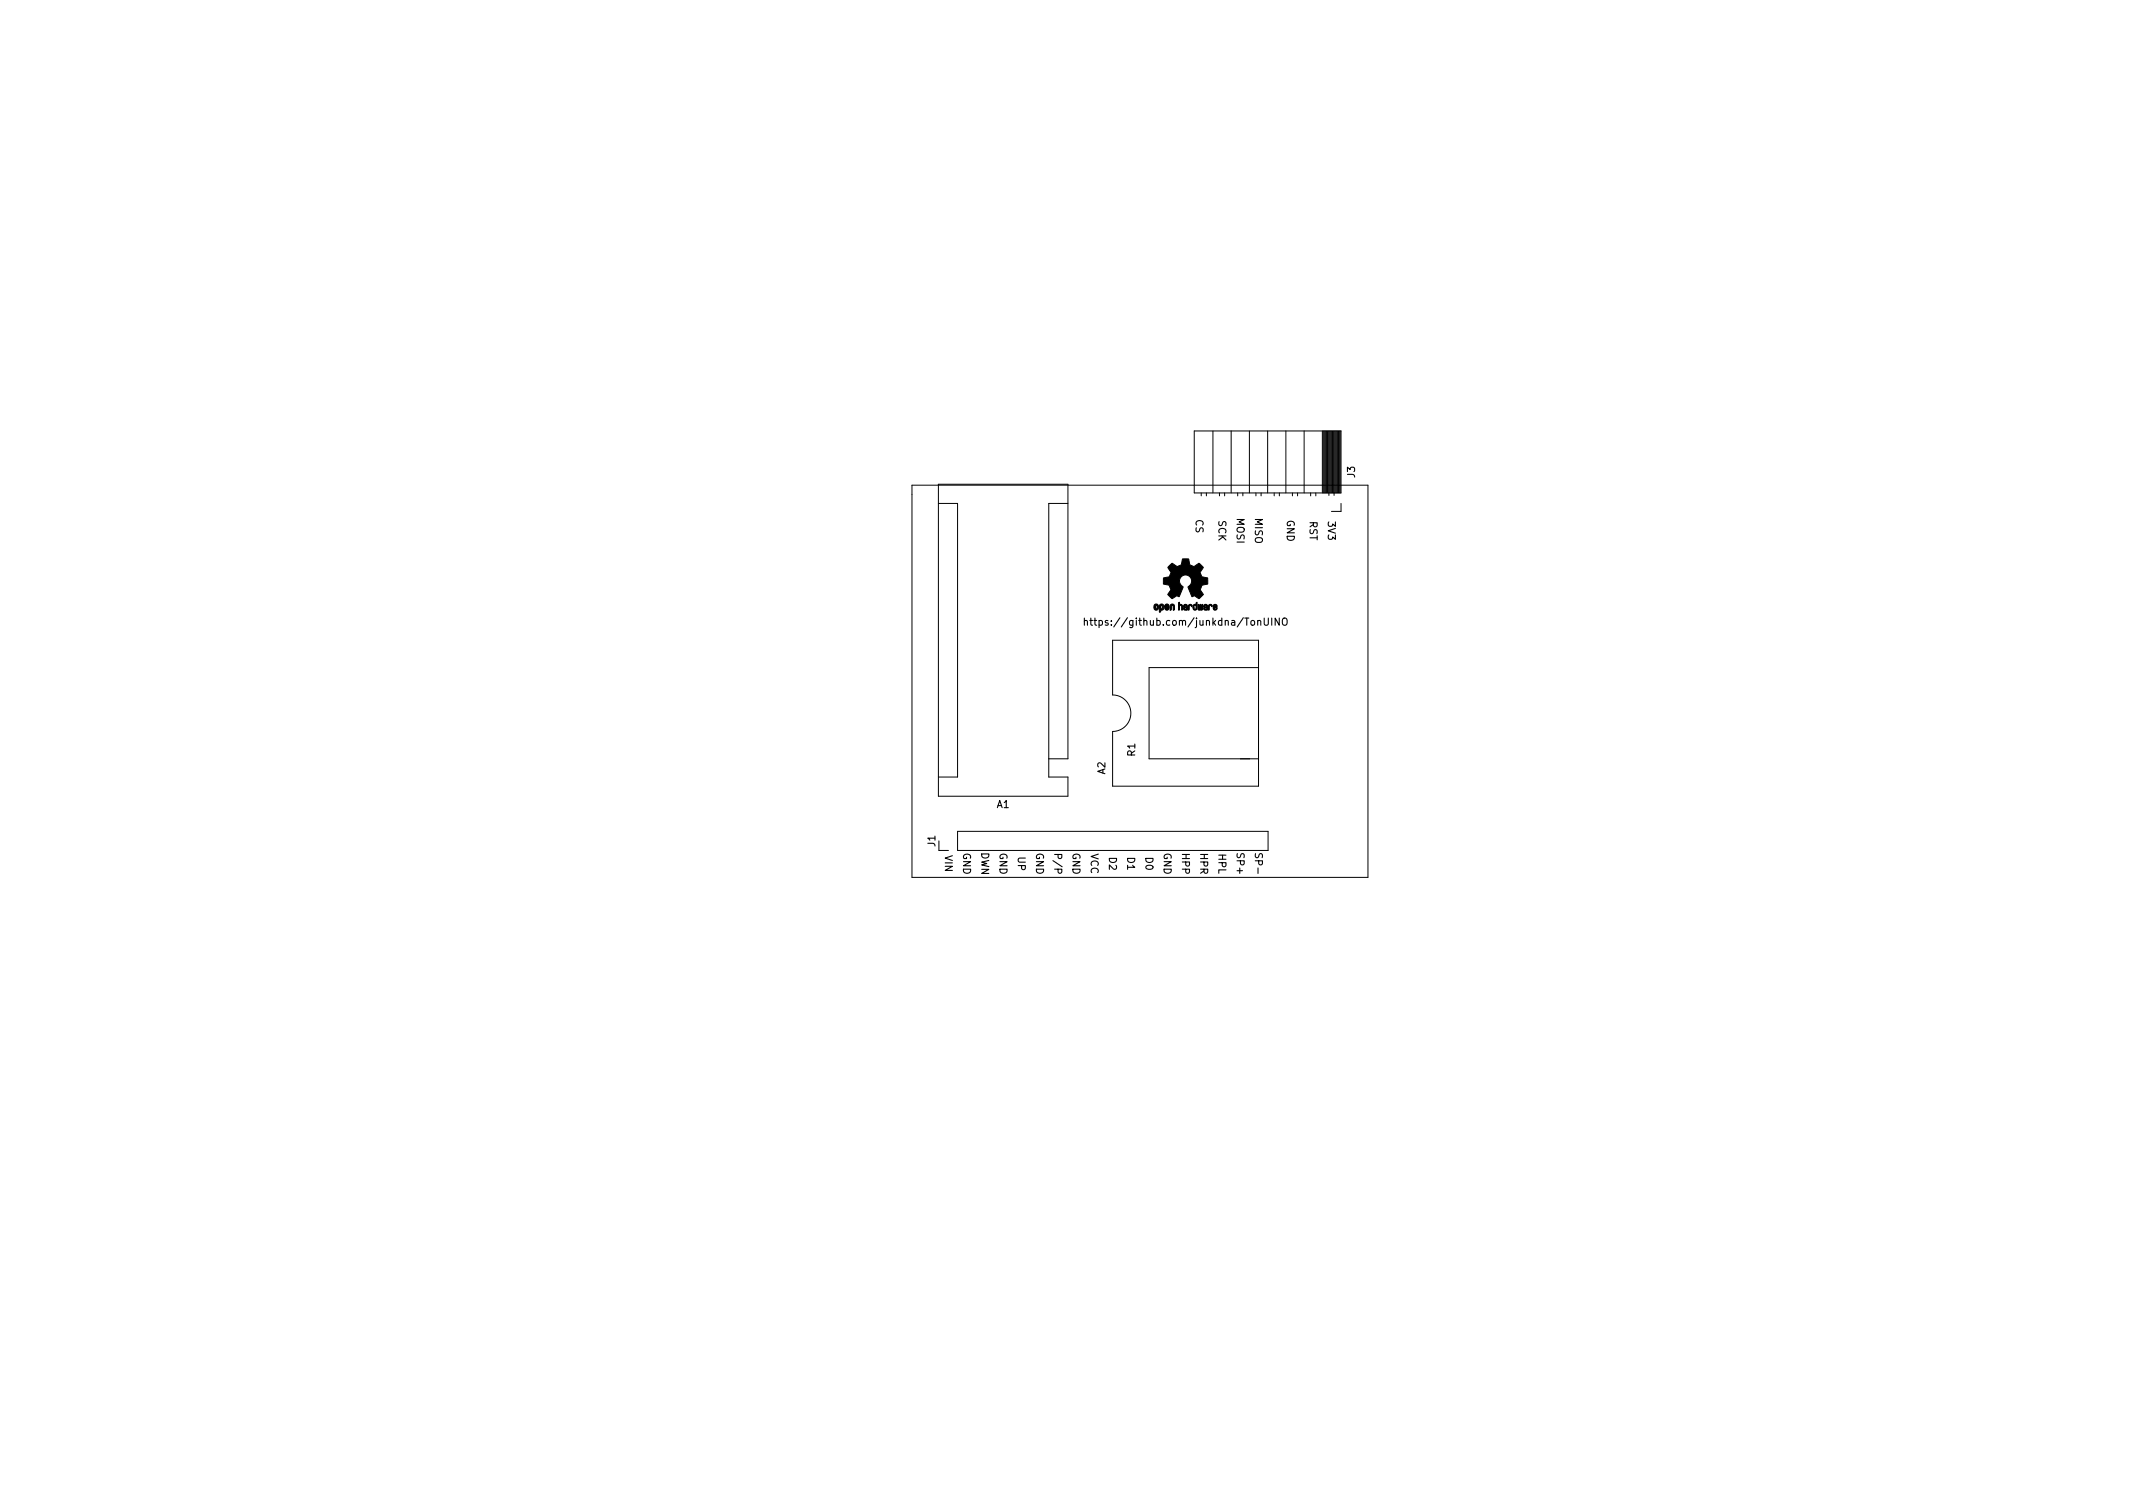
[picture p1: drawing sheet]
<svg xmlns="http://www.w3.org/2000/svg" width="297mm" height="210mm" viewBox="0 0 297 210" stroke-linecap="round" stroke-linejoin="round" font-family="sans-serif">
<defs><g id="words">
<g font-size="1.4">
<text x="188.7" y="66.5" transform="rotate(-90 188.7 66.5)">J3</text>
<text x="166.5" y="72.3" transform="rotate(90 166.5 72.3)">CS</text>
<text x="169.7" y="72.4" transform="rotate(90 169.7 72.4)">SCK</text>
<text x="172.2" y="72.1" transform="rotate(90 172.2 72.1)">MOSI</text>
<text x="174.8" y="72.1" transform="rotate(90 174.8 72.1)">MISO</text>
<text x="179.2" y="72.4" transform="rotate(90 179.2 72.4)">GND</text>
<text x="182.4" y="72.5" transform="rotate(90 182.4 72.5)">RST</text>
<text x="184.9" y="72.7" transform="rotate(90 184.9 72.7)">3V3</text>
<text x="153" y="87.1">https://github.com/junkdna/TonUINO</text>
<text x="153.9" y="107.8" transform="rotate(-90 153.9 107.8)">A2</text>
<text x="158.1" y="105.3" transform="rotate(-90 158.1 105.3)">R1</text>
<text x="138.8" y="112.5">A1</text>
<text x="130.2" y="117.9" transform="rotate(-90 130.2 117.9)">J1</text>
<text x="131.6" y="119.2" transform="rotate(90 131.6 119.2)">VIN</text>
<text x="134.1" y="118.7" transform="rotate(90 134.1 118.7)">GND</text>
<text x="136.7" y="118.6" transform="rotate(90 136.7 118.6)">DWN</text>
<text x="139.2" y="118.7" transform="rotate(90 139.2 118.7)">GND</text>
<text x="141.7" y="119.3" transform="rotate(90 141.7 119.3)">UP</text>
<text x="144.3" y="118.7" transform="rotate(90 144.3 118.7)">GND</text>
<text x="146.8" y="119.1" transform="rotate(90 146.8 119.1)">P/P</text>
<text x="149.4" y="118.7" transform="rotate(90 149.4 118.7)">GND</text>
<text x="151.9" y="118.8" transform="rotate(90 151.9 118.8)">VCC</text>
<text x="154.4" y="119.4" transform="rotate(90 154.4 119.4)">D2</text>
<text x="157" y="119.4" transform="rotate(90 157 119.4)">D1</text>
<text x="159.5" y="119.4" transform="rotate(90 159.5 119.4)">D0</text>
<text x="162.1" y="118.7" transform="rotate(90 162.1 118.7)">GND</text>
<text x="164.6" y="118.8" transform="rotate(90 164.6 118.8)">HPP</text>
<text x="167.1" y="118.8" transform="rotate(90 167.1 118.8)">HPR</text>
<text x="169.7" y="118.9" transform="rotate(90 169.7 118.9)">HPL</text>
<text x="172.2" y="118.9" transform="rotate(90 172.2 118.9)">SP+</text>
<text x="174.8" y="119.1" transform="rotate(90 174.8 119.1)">SP-</text>
</g>
</g></defs>
<path d="M151 86.5l.1-.1h.3v.7M151 86.1v1M151.8 86.4h.3M151.9 86.1v.8l.2 .2M152.3 86.4h.4M152.5 86.1v.8l.2 .2M178.1 86.1v1l-.5-1v1M178.6 86.2l.2-.1a.34 .34 0 0 1 .4 .3v.3a.33 .33 0 0 1-.3 .4 .33 .33 0 0 1-.3-.4z" fill="none" stroke="#000" stroke-width=".15"/>
<g fill="none" stroke="#000" stroke-width=".14">
<path d="M127 67.6h63.5v54.6h-63.5zM130.7 70.1h2.6v38.1h-2.6M148.7 70.1h-2.7v38.1h2.7v2.7h-18v-43.5h18v38.3h-2.7M166.3 60h20.4v8.6h-20.4zM167.3 68.6v.4M168 68.6v.4M168.9 60v8.6M169.8 68.6v.4M170.5 68.6v.4M171.4 60v8.6M172.4 68.6v.4M173.1 68.6v.4"/>
<path d="M174 60v8.6M174.9 68.6v.4M175.6 68.6v.4M176.5 60v8.6M177.4 68.6v.4M178.2 68.6v.4M179.1 60v8.6M180 68.6v.4M180.7 68.6v.4M181.6 60v8.6M182.5 68.6v.4M183.2 68.6v.4"/>
<path d="M184.1 60v8.6M184.3 60v8.6M184.4 60v8.6M184.5 60v8.6M184.6 60v8.6M184.7 60v8.6M184.9 60v8.6M185 60v8.6M185.1 68.6v.4M185.1 60v8.6M185.2 60v8.6M185.3 60v8.6"/>
<path d="M185.4 60v8.6M185.6 60v8.6M185.7 60v8.6M185.8 68.6v.4M185.8 60v8.6M185.9 60v8.6M186 60v8.6M186.2 60v8.6M186.3 60v8.6M186.4 60v8.6M186.5 60v8.6M186.6 60v8.6"/>
<path d="M186.7 70.1v1.1h-1.3M154.9 89.1h20.4v20.4h-20.4v-7.7a2.54 2.54 0 0 0 2.6-2.5 2.54 2.54 0 0 0-2.6-2.5zM175.3 93h-15.3v12.7h15.3M130.8 117.1v1.3h1.3M133.3 115.8h43.3v2.6h-43.3z"/>
</g>
<g fill="#000" stroke="#000" stroke-width=".14">
<path d="M162.8 78.8l.2-.2a.31 .31 0 0 1 .3-.2 .31 .31 0 0 1 .3 .3l.3 .2 .5-.2a.92 .92 0 0 0 .3-.8h.8a.95 .95 0 0 0 .3 .8l.5 .2 .4-.3a.3 .3 0 0 1 .3-.2 .3 .3 0 0 1 .3 .3l.3 .3-.3 .5a.59 .59 0 0 0 .2 .8l.7 .2v.8l-.3 .1a.57 .57 0 0 0-.7 .6l-.1 .1 .5 .7-.3 .3a.29 .29 0 0 1-.5 .2l-.2-.1a.52 .52 0 0 0-.6-.1l-.6-1.3a.86 .86 0 0 0 .5-1.1 .86 .86 0 0 0-1-.6 .86 .86 0 0 0-.6 1l.5 .7-.6 1.3-.3-.1-.3 .2a.34 .34 0 0 1-.4 .2 .34 .34 0 0 1-.3-.3l-.3-.3 .2-.3a.67 .67 0 0 0-.1-1l-.7-.2v-.8l.5-.1a.59 .59 0 0 0 .5-.8l-.4-.6zM160.8 84.2a.39 .39 0 0 1 .5 .3 .39 .39 0 0 1-.5 .4l-.1-.4h.2v.2a.11 .11 0 0 0 .1 .1 .11 .11 0 0 0 .1-.1l-.1-.4h-.1v.2h-.2zM161.6 84.2a.41 .41 0 0 1 .5 .1 .41 .41 0 0 1-.1 .5l-.1 .1-.3 .1v.2l-.1 .1v-.8h.1a.16 .16 0 0 0 .1 .2 .16 .16 0 0 0 .1 .1v-.5h-.1l-.1 .2h-.1zM162.3 84.2a.29 .29 0 0 1 .5 .1 .29 .29 0 0 1-.4 .4 .16 .16 0 0 0 .2 .1 .16 .16 0 0 0 .1-.2 .29 .29 0 0 1-.2 .4 .29 .29 0 0 1-.3-.4v-.2l.2 .1 .2-.1-.1-.1-.1 .1h-.2zM163 84.2a.34 .34 0 0 1 .5 0 .34 .34 0 0 1 .1 .4v.3l-.2 .1v-.5a.16 .16 0 0 0 0-.1 .16 .16 0 0 0-.2-.1l-.1 .2a.29 .29 0 0 1-.2 .5zM164.1 83.9h.2v.3a.34 .34 0 0 1 .4 .1 .34 .34 0 0 1 0 .3v.3l-.1 .1-.1-.6-.2-.1v.6l-.2 .1zM164.9 84.2a.32 .32 0 0 1 .4 0 .32 .32 0 0 1 .1 .4v.3l-.2 .1v-.4l-.2 .1 .2 .2a.22 .22 0 0 1-.4-.1 .22 .22 0 0 1 .3-.3l.1-.1a.13 .13 0 0 0-.1-.1 .13 .13 0 0 0-.2 .1l-.1 .1zM165.6 84.2a.22 .22 0 0 1 .3-.1 .22 .22 0 0 1 0 .4 .16 .16 0 0 0-.2-.2 .16 .16 0 0 0-.1 .2v.4l-.1 .1zM166.2 84.2h.3l.1-.3h.1v.6a.32 .32 0 0 1-.2 .5 .32 .32 0 0 1-.4-.4h.2a.18 .18 0 0 0 .1 .2 .18 .18 0 0 0 .2-.2 .18 .18 0 0 0-.2-.3 .18 .18 0 0 0-.1 .3h-.2zM166.8 84.2h.1l.1 .6 .1-.6 .1-.1v.7h.2v-.6l.1-.1v.7l-.1 .1-.4 .1-.2-.2zM167.7 84.2l.1-.1a.33 .33 0 0 1 .4 .5v.3l-.1 .1-.1-.4-.2 .1 .2 .2a.23 .23 0 0 1-.4-.1 .23 .23 0 0 1 .3-.3l.1-.1a.17 .17 0 0 0-.2-.1 .17 .17 0 0 0-.1 .2zM168.3 84.2a.23 .23 0 0 1 .4-.1 .23 .23 0 0 1 0 .4 .16 .16 0 0 0-.2-.2 .16 .16 0 0 0-.1 .2v.4l-.1 .1z"/>
<path d="M169 84.2a.28 .28 0 0 1 .4 0 .28 .28 0 0 1 .1 .3l-.4 .2a.18 .18 0 0 0 .2 .1 .18 .18 0 0 0 .1-.2 .25 .25 0 0 1-.2 .4 .25 .25 0 0 1-.2-.3v-.2h.1l.3-.1a.16 .16 0 0 0-.2-.1 .16 .16 0 0 0-.1 .2h-.1z"/>
</g>
<use href="#words"/>
</svg>
